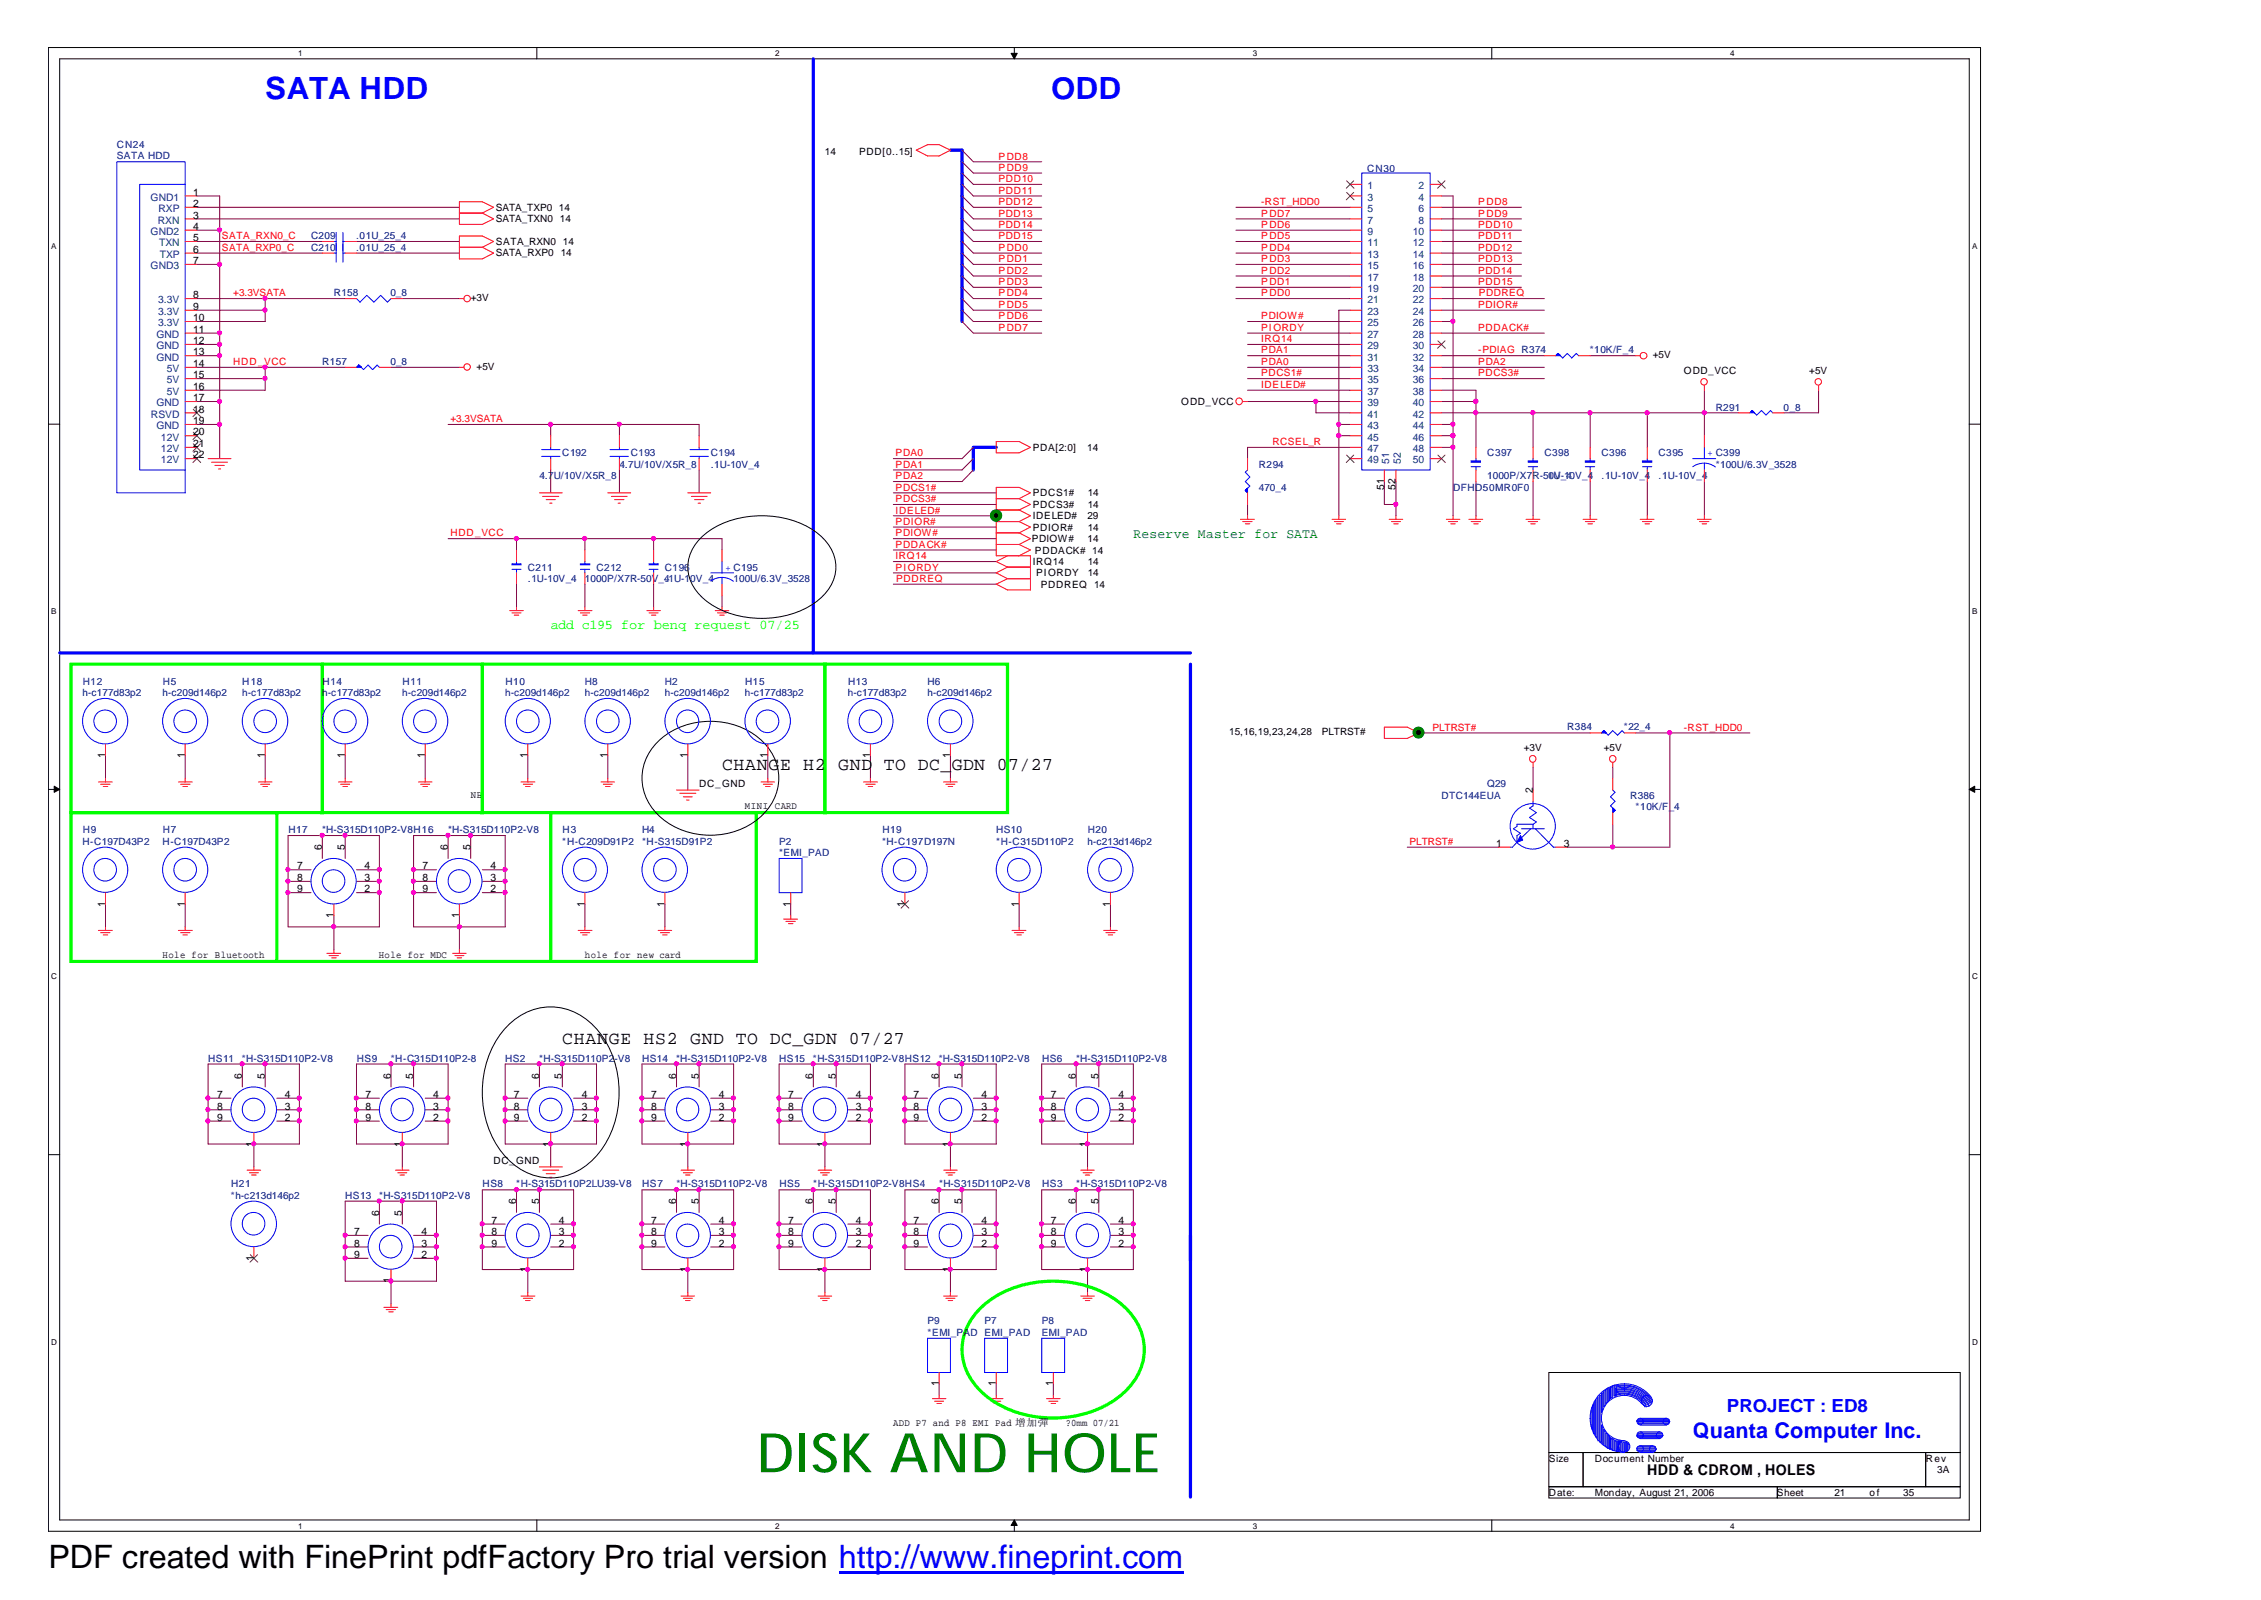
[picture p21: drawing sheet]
<svg xmlns="http://www.w3.org/2000/svg" width="297mm" height="210mm" viewBox="0 0 297 210" stroke-linecap="round" stroke-linejoin="round" font-family="sans-serif">
<defs><g id="words">
<text font-size="7.2" fill="#008000" x="99.3" y="193.1">DISK AND HOLE</text>
<text font-size="4.2" x="6.3" y="205.7">PDF created with FinePrint pdfFactory Pro trial version http://www.fineprint.com</text>
<g font-size="4" fill="#00f">
<text x="34.8" y="12.9">SATA HDD</text>
<text x="137.9" y="12.9">ODD</text>
</g>
<text font-size="2.8" fill="#00f" x="222.1" y="188.7">Quanta Computer Inc.</text>
<g font-size="2.4">
<text x="94.7" y="101">CHANGE H2 GND TO DC_GDN 07/27</text>
<text x="73.8" y="137">CHANGE HS2 GND TO DC_GDN 07/27</text>
</g>
<text font-size="2.4" fill="#00f" x="226.6" y="185.3">PROJECT : ED8</text>
<text font-size="1.9" x="216.2" y="193.6">HDD &amp; CDROM , HOLES</text>
<text font-size="1.8" fill="#008000" x="148.7" y="70.5">Reserve Master for SATA</text>
<text font-size="1.8" fill="#0f0" x="72.3" y="82.6">add c195 for benq request 07/25</text>
<g font-size="1.4" fill="#004080">
<text x="19.8" y="26.3">GND1</text>
<text x="20.7" y="29.4">RXN</text>
<text x="20.8" y="27.8">RXP</text>
<text x="179.5" y="24.8">1</text>
<text x="179.5" y="26.3">3</text>
<text x="179.5" y="27.8">5</text>
<text x="179.5" y="29.4">7</text>
<text x="186.1" y="24.8">2</text>
<text x="186.1" y="26.3">4</text>
<text x="186.1" y="27.8">6</text>
<text x="186.1" y="29.4">8</text>
<text x="19.8" y="30.8">GND2</text>
<text x="19.8" y="35.3">GND3</text>
<text x="20.9" y="32.3">TXN</text>
<text x="21" y="33.8">TXP</text>
<text x="179.5" y="30.8">9</text>
<text x="179.5" y="32.3">11</text>
<text x="179.5" y="33.8">13</text>
<text x="179.5" y="35.3">15</text>
<text x="185.4" y="30.8">10</text>
<text x="185.4" y="32.3">12</text>
<text x="185.4" y="33.8">14</text>
<text x="185.4" y="35.3">16</text>
<text x="20.7" y="39.8">3.3V</text>
<text x="20.7" y="41.3">3.3V</text>
<text x="179.5" y="36.8">17</text>
<text x="179.5" y="38.3">19</text>
<text x="179.5" y="39.8">21</text>
<text x="179.5" y="41.3">23</text>
<text x="185.4" y="36.8">18</text>
<text x="185.4" y="38.3">20</text>
<text x="185.4" y="39.8">22</text>
<text x="185.4" y="41.3">24</text>
<text x="20.5" y="45.8">GND</text>
<text x="20.5" y="47.3">GND</text>
<text x="20.5" y="44.3">GND</text>
<text x="20.7" y="42.8">3.3V</text>
<text x="179.5" y="42.8">25</text>
<text x="179.5" y="44.3">27</text>
<text x="179.5" y="45.8">29</text>
<text x="179.5" y="47.3">31</text>
<text x="185.4" y="42.8">26</text>
<text x="185.4" y="44.3">28</text>
<text x="185.4" y="45.8">30</text>
<text x="185.4" y="47.3">32</text>
<text x="20.5" y="53.3">GND</text>
<text x="21.9" y="51.8">5V</text>
<text x="21.9" y="48.8">5V</text>
<text x="21.9" y="50.3">5V</text>
<text x="179.5" y="48.8">33</text>
<text x="179.5" y="50.3">35</text>
<text x="179.5" y="51.8">37</text>
<text x="179.5" y="53.3">39</text>
<text x="185.4" y="48.8">34</text>
<text x="185.4" y="50.3">36</text>
<text x="185.4" y="51.8">38</text>
<text x="185.4" y="53.3">40</text>
<text x="19.8" y="54.8">RSVD</text>
<text x="20.5" y="56.3">GND</text>
<text x="21.1" y="57.8">12V</text>
<text x="21.1" y="59.3">12V</text>
<text x="179.5" y="54.8">41</text>
<text x="179.5" y="56.3">43</text>
<text x="179.5" y="57.8">45</text>
<text x="179.5" y="59.3">47</text>
<text x="185.4" y="54.8">42</text>
<text x="185.4" y="56.3">44</text>
<text x="185.4" y="57.8">46</text>
<text x="185.4" y="59.3">48</text>
<text x="21.1" y="60.8">12V</text>
<text x="179.5" y="60.8">49</text>
<text x="182.3" y="60.9" transform="rotate(-90 182.3 60.9)">51</text>
<text x="183.8" y="60.9" transform="rotate(-90 183.8 60.9)">52</text>
<text x="185.4" y="60.8">50</text>
</g>
<g font-size="1.4">
<text x="25.4" y="27.1">2</text>
<text x="25.4" y="28.7">3</text>
<text x="25.4" y="25.7">1</text>
<text x="25.4" y="31.6">5</text>
<text x="25.4" y="33.2">6</text>
<text x="25.4" y="30.2">4</text>
<text x="25.4" y="34.6">7</text>
<text x="25.4" y="39.1">8</text>
<text x="25.4" y="40.7">9</text>
<text x="25.4" y="42.1">10</text>
<text x="25.4" y="45.1">12</text>
<text x="25.4" y="46.6">13</text>
<text x="25.4" y="43.7">11</text>
<text x="25.4" y="51.2">16</text>
<text x="25.4" y="48.1">14</text>
<text x="25.4" y="52.6">17</text>
<text x="25.4" y="49.6">15</text>
<text x="25.4" y="54.1">18</text>
<text x="25.4" y="57.1">20</text>
<text x="25.4" y="58.6">21</text>
<text x="25.4" y="55.6">19</text>
<text x="25.4" y="60.1">22</text>
<text x="181.6" y="64.2" transform="rotate(-90 181.6 64.2)">51</text>
<text x="183.1" y="64.2" transform="rotate(-90 183.1 64.2)">52</text>
<text x="13.8" y="99.5" transform="rotate(-90 13.8 99.5)">1</text>
<text x="24.3" y="99.5" transform="rotate(-90 24.3 99.5)">1</text>
<text x="34.8" y="99.5" transform="rotate(-90 34.8 99.5)">1</text>
<text x="45.3" y="99.5" transform="rotate(-90 45.3 99.5)">1</text>
<text x="55.8" y="99.5" transform="rotate(-90 55.8 99.5)">1</text>
<text x="69.2" y="99.5" transform="rotate(-90 69.2 99.5)">1</text>
<text x="79.7" y="99.5" transform="rotate(-90 79.7 99.5)">1</text>
<text x="90.2" y="99.5" transform="rotate(-90 90.2 99.5)">1</text>
<text x="100.7" y="99.5" transform="rotate(-90 100.7 99.5)">1</text>
<text x="114.2" y="99.5" transform="rotate(-90 114.2 99.5)">1</text>
<text x="124.7" y="99.5" transform="rotate(-90 124.7 99.5)">1</text>
<text x="201.1" y="104.1" transform="rotate(-90 201.1 104.1)">2</text>
<text x="42.2" y="111.6" transform="rotate(-90 42.2 111.6)">6</text>
<text x="45.3" y="111.6" transform="rotate(-90 45.3 111.6)">5</text>
<text x="58.8" y="111.6" transform="rotate(-90 58.8 111.6)">6</text>
<text x="61.7" y="111.6" transform="rotate(-90 61.7 111.6)">5</text>
<text x="196.3" y="111.1">1</text>
<text x="205.2" y="111.1">3</text>
<text x="13.8" y="118.9" transform="rotate(-90 13.8 118.9)">1</text>
<text x="24.3" y="118.9" transform="rotate(-90 24.3 118.9)">1</text>
<text x="39" y="114.1">7</text>
<text x="39" y="115.6">8</text>
<text x="39" y="117.1">9</text>
<text x="47.8" y="117.1">2</text>
<text x="47.8" y="115.6">3</text>
<text x="47.8" y="114.1">4</text>
<text x="55.5" y="114.1">7</text>
<text x="55.5" y="115.6">8</text>
<text x="55.5" y="117.1">9</text>
<text x="64.3" y="117.1">2</text>
<text x="64.3" y="115.6">3</text>
<text x="64.3" y="114.1">4</text>
<text x="76.7" y="118.9" transform="rotate(-90 76.7 118.9)">1</text>
<text x="87.2" y="118.9" transform="rotate(-90 87.2 118.9)">1</text>
<text x="103.7" y="118.9" transform="rotate(-90 103.7 118.9)">1</text>
<text x="118.7" y="118.9" transform="rotate(-90 118.7 118.9)">1</text>
<text x="133.7" y="118.9" transform="rotate(-90 133.7 118.9)">1</text>
<text x="145.7" y="118.9" transform="rotate(-90 145.7 118.9)">1</text>
<text x="43.8" y="120.5" transform="rotate(-90 43.8 120.5)">1</text>
<text x="60.2" y="120.5" transform="rotate(-90 60.2 120.5)">1</text>
<text x="31.7" y="141.5" transform="rotate(-90 31.7 141.5)">6</text>
<text x="34.8" y="141.5" transform="rotate(-90 34.8 141.5)">5</text>
<text x="51.3" y="141.5" transform="rotate(-90 51.3 141.5)">6</text>
<text x="54.2" y="141.5" transform="rotate(-90 54.2 141.5)">5</text>
<text x="70.7" y="141.5" transform="rotate(-90 70.7 141.5)">6</text>
<text x="73.7" y="141.5" transform="rotate(-90 73.7 141.5)">5</text>
<text x="88.7" y="141.5" transform="rotate(-90 88.7 141.5)">6</text>
<text x="91.7" y="141.5" transform="rotate(-90 91.7 141.5)">5</text>
<text x="106.7" y="141.5" transform="rotate(-90 106.7 141.5)">6</text>
<text x="109.7" y="141.5" transform="rotate(-90 109.7 141.5)">5</text>
<text x="123.2" y="141.5" transform="rotate(-90 123.2 141.5)">6</text>
<text x="126.2" y="141.5" transform="rotate(-90 126.2 141.5)">5</text>
<text x="141.2" y="141.5" transform="rotate(-90 141.2 141.5)">6</text>
<text x="144.1" y="141.5" transform="rotate(-90 144.1 141.5)">5</text>
<text x="28.5" y="144">7</text>
<text x="28.5" y="145.6">8</text>
<text x="28.5" y="147">9</text>
<text x="37.4" y="147">2</text>
<text x="37.4" y="145.6">3</text>
<text x="37.4" y="144">4</text>
<text x="48" y="144">7</text>
<text x="48" y="145.6">8</text>
<text x="48" y="147">9</text>
<text x="56.9" y="147">2</text>
<text x="56.9" y="145.6">3</text>
<text x="56.9" y="144">4</text>
<text x="67.4" y="144">7</text>
<text x="67.4" y="145.6">8</text>
<text x="67.4" y="147">9</text>
<text x="76.3" y="147">2</text>
<text x="76.3" y="145.6">3</text>
<text x="76.3" y="144">4</text>
<text x="85.4" y="144">7</text>
<text x="85.4" y="145.6">8</text>
<text x="85.4" y="147">9</text>
<text x="94.3" y="147">2</text>
<text x="94.3" y="145.6">3</text>
<text x="94.3" y="144">4</text>
<text x="103.4" y="144">7</text>
<text x="103.4" y="145.6">8</text>
<text x="103.4" y="147">9</text>
<text x="112.3" y="147">2</text>
<text x="112.3" y="145.6">3</text>
<text x="112.3" y="144">4</text>
<text x="119.9" y="144">7</text>
<text x="119.9" y="145.6">8</text>
<text x="119.9" y="147">9</text>
<text x="128.8" y="147">2</text>
<text x="128.8" y="145.6">3</text>
<text x="128.8" y="144">4</text>
<text x="137.9" y="144">7</text>
<text x="137.9" y="145.6">8</text>
<text x="137.9" y="147">9</text>
<text x="146.8" y="147">2</text>
<text x="146.8" y="145.6">3</text>
<text x="146.8" y="144">4</text>
<text x="33.3" y="150.4" transform="rotate(-90 33.3 150.4)">1</text>
<text x="52.7" y="150.4" transform="rotate(-90 52.7 150.4)">1</text>
<text x="72.2" y="150.4" transform="rotate(-90 72.2 150.4)">1</text>
<text x="90.2" y="150.4" transform="rotate(-90 90.2 150.4)">1</text>
<text x="108.2" y="150.4" transform="rotate(-90 108.2 150.4)">1</text>
<text x="124.7" y="150.4" transform="rotate(-90 124.7 150.4)">1</text>
<text x="142.7" y="150.4" transform="rotate(-90 142.7 150.4)">1</text>
<text x="49.7" y="159.5" transform="rotate(-90 49.7 159.5)">6</text>
<text x="52.7" y="159.5" transform="rotate(-90 52.7 159.5)">5</text>
<text x="64.5" y="160.5">7</text>
<text x="67.7" y="158" transform="rotate(-90 67.7 158)">6</text>
<text x="70.7" y="158" transform="rotate(-90 70.7 158)">5</text>
<text x="73.3" y="160.5">4</text>
<text x="85.4" y="160.5">7</text>
<text x="88.7" y="158" transform="rotate(-90 88.7 158)">6</text>
<text x="91.7" y="158" transform="rotate(-90 91.7 158)">5</text>
<text x="94.3" y="160.5">4</text>
<text x="103.4" y="160.5">7</text>
<text x="106.7" y="158" transform="rotate(-90 106.7 158)">6</text>
<text x="109.7" y="158" transform="rotate(-90 109.7 158)">5</text>
<text x="112.3" y="160.5">4</text>
<text x="119.9" y="160.5">7</text>
<text x="123.2" y="158" transform="rotate(-90 123.2 158)">6</text>
<text x="126.2" y="158" transform="rotate(-90 126.2 158)">5</text>
<text x="128.8" y="160.5">4</text>
<text x="137.9" y="160.5">7</text>
<text x="141.2" y="158" transform="rotate(-90 141.2 158)">6</text>
<text x="144.1" y="158" transform="rotate(-90 144.1 158)">5</text>
<text x="146.8" y="160.5">4</text>
<text x="33.3" y="165.4" transform="rotate(-90 33.3 165.4)">1</text>
<text x="46.5" y="162">7</text>
<text x="46.5" y="163.5">8</text>
<text x="46.5" y="165">9</text>
<text x="55.3" y="165">2</text>
<text x="55.3" y="163.5">3</text>
<text x="55.3" y="162">4</text>
<text x="64.5" y="162">8</text>
<text x="64.5" y="163.5">9</text>
<text x="69.2" y="166.9" transform="rotate(-90 69.2 166.9)">1</text>
<text x="73.3" y="163.5">2</text>
<text x="73.3" y="162">3</text>
<text x="85.4" y="162">8</text>
<text x="85.4" y="163.5">9</text>
<text x="90.2" y="166.9" transform="rotate(-90 90.2 166.9)">1</text>
<text x="94.3" y="163.5">2</text>
<text x="94.3" y="162">3</text>
<text x="103.4" y="162">8</text>
<text x="103.4" y="163.5">9</text>
<text x="108.2" y="166.9" transform="rotate(-90 108.2 166.9)">1</text>
<text x="112.3" y="163.5">2</text>
<text x="112.3" y="162">3</text>
<text x="119.9" y="162">8</text>
<text x="119.9" y="163.5">9</text>
<text x="124.7" y="166.9" transform="rotate(-90 124.7 166.9)">1</text>
<text x="128.8" y="163.5">2</text>
<text x="128.8" y="162">3</text>
<text x="137.9" y="162">8</text>
<text x="137.9" y="163.5">9</text>
<text x="142.7" y="166.9" transform="rotate(-90 142.7 166.9)">1</text>
<text x="146.8" y="163.5">2</text>
<text x="146.8" y="162">3</text>
<text x="51.3" y="168.4" transform="rotate(-90 51.3 168.4)">1</text>
<text x="123.2" y="181.9" transform="rotate(-90 123.2 181.9)">1</text>
<text x="130.7" y="181.9" transform="rotate(-90 130.7 181.9)">1</text>
<text x="138.2" y="181.9" transform="rotate(-90 138.2 181.9)">1</text>
</g>
<g font-size="1.3" fill="#000080">
<text x="15.3" y="19.4">CN24</text>
<text x="15.3" y="20.9">SATA HDD</text>
<text x="179.4" y="22.5">CN30</text>
<text x="40.8" y="31.4">C209</text>
<text x="40.8" y="32.9">C210</text>
<text x="46.7" y="31.4">.01U_25_4</text>
<text x="46.7" y="32.9">.01U_25_4</text>
<text x="43.8" y="38.9">R158</text>
<text x="51.2" y="38.9">0_8</text>
<text x="42.3" y="47.9">R157</text>
<text x="51.2" y="47.9">0_8</text>
<text x="208.6" y="46.4">*10K/F_4</text>
<text x="225.1" y="53.9">R291</text>
<text x="234" y="53.9">0_8</text>
<text x="73.8" y="59.9">C192</text>
<text x="82.8" y="59.9">C193</text>
<text x="93.3" y="59.9">C194</text>
<text x="195.2" y="59.9">C397</text>
<text x="202.6" y="59.9">C398</text>
<text x="210.1" y="59.9">C396</text>
<text x="217.6" y="59.9">C395</text>
<text x="70.8" y="62.8">4.7U/10V/X5R_8</text>
<text x="81.3" y="61.4">4.7U/10V/X5R_8</text>
<text x="93.3" y="61.4">.1U-10V_4</text>
<text x="165.2" y="61.4">R294</text>
<text x="165.2" y="64.4">470_4</text>
<text x="190.7" y="64.4">DFHD50MR0F0</text>
<text x="195.2" y="62.8">1000P/X7R-50V_4</text>
<text x="202.6" y="62.8">.1U-10V_4</text>
<text x="210.1" y="62.8">.1U-10V_4</text>
<text x="217.6" y="62.8">.1U-10V_4</text>
<text x="225.1" y="61.4">*100U/6.3V_3528</text>
<text x="69.3" y="74.9">C211</text>
<text x="69.3" y="76.3">.1U-10V_4</text>
<text x="76.8" y="76.3">1000P/X7R-50V_4</text>
<text x="78.3" y="74.9">C212</text>
<text x="87.2" y="74.9">C196</text>
<text x="87.2" y="76.3">.1U-10V_4</text>
<text x="96.3" y="76.3">100U/6.3V_3528</text>
<text x="10.9" y="89.8">H12</text>
<text x="21.4" y="89.8">H5</text>
<text x="31.8" y="89.8">H18</text>
<text x="42.3" y="89.8">H14</text>
<text x="52.8" y="89.8">H11</text>
<text x="66.3" y="89.8">H10</text>
<text x="76.8" y="89.8">H8</text>
<text x="87.2" y="89.8">H2</text>
<text x="97.8" y="89.8">H15</text>
<text x="111.3" y="89.8">H13</text>
<text x="121.7" y="89.8">H6</text>
<text x="10.8" y="91.3">h-c177d83p2</text>
<text x="21.3" y="91.3">h-c209d146p2</text>
<text x="31.8" y="91.3">h-c177d83p2</text>
<text x="42.3" y="91.3">h-c177d83p2</text>
<text x="52.8" y="91.3">h-c209d146p2</text>
<text x="66.3" y="91.3">h-c209d146p2</text>
<text x="76.8" y="91.3">h-c209d146p2</text>
<text x="87.2" y="91.3">h-c209d146p2</text>
<text x="97.7" y="91.3">h-c177d83p2</text>
<text x="111.3" y="91.3">h-c177d83p2</text>
<text x="121.7" y="91.3">h-c209d146p2</text>
<text x="205.7" y="95.8">R384</text>
<text x="213.1" y="95.8">*22_4</text>
<text x="189.1" y="104.8">DTC144EUA</text>
<text x="195.2" y="103.3">Q29</text>
<text x="213.9" y="104.8">R386</text>
<text x="214.6" y="106.3">*10K/F_4</text>
<text x="10.8" y="110.8">H-C197D43P2</text>
<text x="10.9" y="109.3">H9</text>
<text x="21.3" y="110.8">H-C197D43P2</text>
<text x="21.4" y="109.3">H7</text>
<text x="37.8" y="109.3">H17</text>
<text x="42.3" y="109.3">*H-S315D110P2-V8H16</text>
<text x="58.8" y="109.3">*H-S315D110P2-V8</text>
<text x="73.8" y="110.8">*H-C209D91P2</text>
<text x="73.8" y="109.3">H3</text>
<text x="84.2" y="109.3">H4</text>
<text x="84.2" y="110.8">*H-S315D91P2</text>
<text x="102.2" y="110.8">P2</text>
<text x="102.2" y="112.3">*EMI_PAD</text>
<text x="115.7" y="110.8">*H-C197D197N</text>
<text x="115.8" y="109.3">H19</text>
<text x="130.7" y="109.3">HS10</text>
<text x="130.7" y="110.8">*H-C315D110P2</text>
<text x="142.7" y="110.8">h-c213d146p2</text>
<text x="142.7" y="109.3">H20</text>
<text x="27.3" y="139.3">HS11</text>
<text x="31.7" y="139.3">*H-S315D110P2-V8</text>
<text x="46.8" y="139.3">HS9</text>
<text x="51.3" y="139.3">*H-C315D110P2-8</text>
<text x="66.3" y="139.3">HS2</text>
<text x="70.8" y="139.3">*H-S315D110P2-V8</text>
<text x="84.2" y="139.3">HS14</text>
<text x="88.7" y="139.3">*H-S315D110P2-V8</text>
<text x="102.2" y="139.3">HS15</text>
<text x="106.7" y="139.3">*H-S315D110P2-V8HS12</text>
<text x="123.2" y="139.3">*H-S315D110P2-V8</text>
<text x="136.7" y="139.3">HS6</text>
<text x="141.2" y="139.3">*H-S315D110P2-V8</text>
<text x="30.4" y="155.8">H21</text>
<text x="63.3" y="155.8">HS8</text>
<text x="67.7" y="155.8">*H-S315D110P2LU39-V8</text>
<text x="84.3" y="155.8">HS7</text>
<text x="88.8" y="155.8">*H-S315D110P2-V8</text>
<text x="102.3" y="155.8">HS5</text>
<text x="106.7" y="155.8">*H-S315D110P2-V8HS4</text>
<text x="123.2" y="155.8">*H-S315D110P2-V8</text>
<text x="136.7" y="155.8">HS3</text>
<text x="141.2" y="155.8">*H-S315D110P2-V8</text>
<text x="30.3" y="157.3">*h-c213d146p2</text>
<text x="45.3" y="157.3">HS13</text>
<text x="49.8" y="157.3">*H-S315D110P2-V8</text>
<text x="121.7" y="173.8">P9</text>
<text x="129.2" y="173.8">P7</text>
<text x="136.7" y="173.8">P8</text>
<text x="121.7" y="175.2">*EMI_PAD EMI_PAD</text>
<text x="136.7" y="175.2">EMI_PAD</text>
</g>
<g font-size="1.3">
<text x="108.2" y="20.3">14</text>
<text x="112.7" y="20.3">PDD[0..15]</text>
<text x="65.1" y="27.7">SATA_TXP0</text>
<text x="65.1" y="29.1">SATA_TXN0</text>
<text x="73.3" y="27.7">14</text>
<text x="73.5" y="29.1">14</text>
<text x="65.1" y="32.1">SATA_RXN0</text>
<text x="65.1" y="33.6">SATA_RXP0</text>
<text x="73.6" y="33.6">14</text>
<text x="73.9" y="32.1">14</text>
<text x="61.8" y="39.5">+3V</text>
<text x="216.9" y="47">+5V</text>
<text x="62.5" y="48.5">+5V</text>
<text x="155" y="53.1">ODD_VCC</text>
<text x="220.9" y="49.1">ODD_VCC</text>
<text x="237.4" y="49.1">+5V</text>
<text x="135.5" y="59.1">PDA[2:0]</text>
<text x="142.7" y="59.1">14</text>
<text x="135.5" y="65.1">PDCS1#</text>
<text x="142.7" y="65.1">14</text>
<text x="135.4" y="71.1">PDIOW#</text>
<text x="135.5" y="66.6">PDCS3#</text>
<text x="135.5" y="69.6">PDIOR#</text>
<text x="135.5" y="68.1">IDELED#</text>
<text x="142.7" y="68.1">29</text>
<text x="142.7" y="71.1">14</text>
<text x="142.7" y="69.6">14</text>
<text x="142.7" y="66.6">14</text>
<text x="135.5" y="74.1">IRQ14</text>
<text x="135.8" y="72.6">PDDACK# 14</text>
<text x="136" y="75.6">PIORDY</text>
<text x="136.6" y="77.1">PDDREQ</text>
<text x="142.7" y="74.1">14</text>
<text x="142.7" y="75.6">14</text>
<text x="143.6" y="77.1">14</text>
<text x="161.3" y="96.4">15,16,19,23,24,28</text>
<text x="173.4" y="96.4">PLTRST#</text>
<text x="199.9" y="98.5">+3V</text>
<text x="210.4" y="98.5">+5V</text>
<text x="61.8" y="104.7">NB</text>
<text x="91.7" y="103.3">DC_GND</text>
<text x="97.7" y="106.2">MINI CARD</text>
<text x="21.3" y="125.7">Hole for Bluetooth</text>
<text x="49.7" y="125.7">Hole for MDC</text>
<text x="76.8" y="125.7">hole for new card</text>
<text x="64.8" y="152.8">DC_GND</text>
<text x="117.2" y="187.1">ADD P7 and P8 EMI Pad 增加彈</text>
<text x="139.9" y="187.1">?0mm 07/21</text>
<text x="203.2" y="191.7">Size</text>
<text x="209.3" y="191.7">Document Number</text>
<text x="252.7" y="191.7">Rev</text>
<text x="203.2" y="196.2">Date:</text>
<text x="209.3" y="196.2">Monday, August 21, 2006</text>
<text x="233.2" y="196.2">Sheet</text>
<text x="240.7" y="196.2">21</text>
<text x="245.3" y="196.2">o f</text>
<text x="249.7" y="196.2">35</text>
<text x="254.2" y="193.2">3A</text>
</g>
<g font-size="1.3" fill="#f00">
<text x="131" y="22.4">P DD9</text>
<text x="131" y="23.9">PDD10</text>
<text x="131" y="20.9">P DD8</text>
<text x="131" y="26.9">PDD12</text>
<text x="131" y="25.4">PDD11</text>
<text x="131" y="28.4">PDD13</text>
<text x="131" y="29.9">PDD14</text>
<text x="165.5" y="28.4">P DD7</text>
<text x="165.5" y="26.9">-RST_HDD0</text>
<text x="165.5" y="29.9">P DD6</text>
<text x="194" y="28.4">P DD9</text>
<text x="194" y="26.9">P DD8</text>
<text x="194" y="29.9">PDD10</text>
<text x="29.1" y="31.4">SATA_RXN0_C</text>
<text x="29.1" y="32.9">SATA_RXP0_C</text>
<text x="131" y="34.4">P DD1</text>
<text x="131" y="31.4">PDD15</text>
<text x="131" y="35.9">P DD2</text>
<text x="131" y="32.9">P DD0</text>
<text x="165.5" y="34.4">P DD3</text>
<text x="165.5" y="31.4">P DD5</text>
<text x="165.5" y="35.9">P DD2</text>
<text x="165.5" y="32.9">P DD4</text>
<text x="194" y="31.4">PDD11</text>
<text x="194" y="34.4">PDD13</text>
<text x="194" y="35.9">PDD14</text>
<text x="194" y="32.9">PDD12</text>
<text x="30.6" y="38.9">+3.3VSATA</text>
<text x="131" y="41.9">P DD6</text>
<text x="131" y="38.9">P DD4</text>
<text x="131" y="40.4">P DD5</text>
<text x="131" y="37.4">P DD3</text>
<text x="165.5" y="41.9">PDIOW#</text>
<text x="165.5" y="38.9">P DD0</text>
<text x="165.5" y="37.4">P DD1</text>
<text x="194" y="40.4">PDIOR#</text>
<text x="194" y="37.4">PDD15</text>
<text x="194.1" y="38.9">PDDREQ</text>
<text x="30.6" y="47.9">HDD_VCC</text>
<text x="131" y="43.4">P DD7</text>
<text x="165.5" y="43.4">PI ORDY</text>
<text x="165.5" y="46.4">PDA1</text>
<text x="165.5" y="44.9">IRQ14</text>
<text x="165.5" y="47.9">PDA0</text>
<text x="194" y="46.4">-PDIAG R374</text>
<text x="194" y="43.4">PDDACK#</text>
<text x="194" y="47.9">PDA2</text>
<text x="165.5" y="50.9">IDELED#</text>
<text x="165.5" y="49.4">PDCS1#</text>
<text x="194" y="49.4">PDCS3#</text>
<text x="59.1" y="55.4">+3.3VSATA</text>
<text x="117.5" y="59.9">PDA0</text>
<text x="167" y="58.4">RCSEL_R</text>
<text x="117.5" y="62.9">PDA2</text>
<text x="117.5" y="61.4">PDA1</text>
<text x="117.5" y="64.4">PDCS1#</text>
<text x="117.5" y="65.9">PDCS3#</text>
<text x="59.1" y="70.4">HDD_VCC</text>
<text x="117.5" y="71.9">PDDACK#</text>
<text x="117.5" y="70.4">PDIOW#</text>
<text x="117.5" y="67.4">IDELED#</text>
<text x="117.5" y="68.8">PDIOR#</text>
<text x="117.5" y="74.9">PI ORDY</text>
<text x="117.5" y="73.4">IRQ14</text>
<text x="117.6" y="76.3">PDDREQ</text>
<text x="188" y="95.9">PLTRST#</text>
<text x="220.9" y="95.9">-RST_HDD0</text>
<text x="185" y="110.8">PLTRST#</text>
</g>
<g font-size="1.3" fill="#00f">
<text x="224.1" y="59.9">+ C399</text>
<text x="95.2" y="74.9">+ C195</text>
</g>
<g font-size="1.1">
<text x="39.1" y="7.4">1</text>
<text x="101.7" y="7.4">2</text>
<text x="164.4" y="7.4">3</text>
<text x="227" y="7.4">4</text>
<text x="6.7" y="32.7">A</text>
<text x="258.8" y="32.7">A</text>
<text x="6.7" y="80.6">B</text>
<text x="258.8" y="80.6">B</text>
<text x="6.7" y="128.5">C</text>
<text x="258.8" y="128.5">C</text>
<text x="6.7" y="176.4">D</text>
<text x="258.8" y="176.4">D</text>
<text x="39.1" y="200.5">1</text>
<text x="101.7" y="200.5">2</text>
<text x="164.4" y="200.5">3</text>
<text x="227" y="200.5">4</text>
</g>
</g></defs>
<g fill="none" stroke="#000" stroke-width=".13">
<path d="M6.3 6.2h253.6v194.7h-253.6zM7.8 7.7h250.6v191.7h-250.6zM70.4 6.2v1.5M133.1 6.2v1.5M195.7 6.2v1.5M6.3 55.6h1.5M258.4 55.6h1.5M92.3 70.3a12.6 12.6 0 0 1 11.4-2.1 8.5 8.5 0 0 1 5.6 4.4 5.1 5.1 0 0 1-1.6 5.9 12.6 12.6 0 0 1-12.7 1.7 7.4 7.4 0 0 1-4.7-4.9 5.3 5.3 0 0 1 2-5zM86.1 97.5a10.2 10.2 0 0 1 14.2 0 6.6 6.6 0 0 1-.7 9.9 10.2 10.2 0 0 1-13.5-.8 6.5 6.5 0 0 1 0-9.1zM6.3 103.6h1.5M258.4 103.6h1.5M66.3 134.9a7.7 7.7 0 0 1 11.9 0 13.2 13.2 0 0 1 0 16.8 7.7 7.7 0 0 1-11.9 0 13.2 13.2 0 0 1 0-16.8z"/>
<path d="M6.3 151.5h1.5M258.4 151.5h1.5M70.4 199.4v1.5M133.1 199.4v1.5M195.7 199.4v1.5M203.2 180.1h54v10.5h-54zM203.2 190.6h4.5v4.4h-4.5zM203.2 195h30v1.5h-30zM207.7 190.6h45v4.4h-45zM233.2 195h24v1.5h-24zM252.7 190.6h4.5v4.4h-4.5z"/>
</g>
<g fill="#000" stroke="#000" stroke-width=".13">
<path d="M132.7 7h.8l-.4 .7z" fill-rule="evenodd"/>
<path d="M7.1 103.1l.7 .5-.7 .3z" fill-rule="evenodd"/>
<path d="M258.4 103.6l.7-.5v.8z" fill-rule="evenodd"/>
<path d="M133.1 199.4l.4 .7h-.8z" fill-rule="evenodd"/>
</g>
<g fill="none" stroke="#800040" stroke-width=".13">
<path d="M126.2 19.7l1.5 1.5h9M25.8 28.7h34.5M25.8 34.7h3M25.8 27.2h34.5M25.8 31.7h16.5M25.8 39.2h19.5M25.8 33.2h16.5M25.8 25.7h3v34.5M25.8 30.2h3M34.8 39.2v3h-9M46.8 31.7h13.5M46.8 33.2h13.5"/>
<path d="M52.8 39.2h7.5M126.2 27.2l1.5 1.5h9M126.2 33.2l1.5 1.5h9M126.2 25.7l1.5 1.5h9M126.2 30.2l1.5 1.5h9M126.2 34.7l1.5 1.5h9M126.2 37.7l1.5 1.5h9M126.2 39.2l1.5 1.5h9M126.2 36.2l1.5 1.5h9M126.2 31.7l1.5 1.5h9M126.2 24.2l1.5 1.5h9M126.2 28.7l1.5 1.5h9"/>
<path d="M126.2 21.2l1.5 1.5h9M126.2 22.7l1.5 1.5h9M162.2 28.7h15M162.2 34.7h15M162.2 27.2h15M162.2 31.7h15M162.2 36.2h15M162.2 39.2h15M162.2 37.7h15M162.2 33.2h15M162.2 30.2h15M189.1 28.7h10.5"/>
<path d="M189.1 34.7h10.5M189.1 27.2h10.5M189.1 31.7h10.5M189.1 36.2h10.5M189.1 39.2h13.5M189.1 37.7h10.5M189.1 33.2h10.5M189.1 25.7h1.6v42M189.1 30.2h10.5M25.8 49.7h9M25.8 46.7h3M25.8 43.7h3"/>
<path d="M25.8 48.2h19.5M25.8 40.7h9M25.8 52.7h3M25.8 45.2h3M25.8 55.7h3M34.8 48.2v3h-9M51.3 48.2h9M58.8 55.7h32.9v1.5M72.3 55.7v1.5M81.3 55.7v1.5M126.2 42.2l1.5 1.5h9M126.2 40.7l1.5 1.5h9"/>
<path d="M127.7 58.7l-1.5 1.5h-9M163.7 49.7h13.5M163.7 46.7h13.5M163.7 43.7h13.5M163.7 42.2h13.5M163.7 48.2h13.5M163.7 52.7h13.5M163.7 45.2h13.5M163.7 51.2h13.5M172.7 52.7v1.5h4.5M175.7 57.2h1.5M175.7 55.7h1.5"/>
<path d="M177.2 40.7h-1.5v27M177.2 58.7h-13.5v1.5M189.1 51.2h4.6v7.5M189.1 54.2h39M189.1 49.7h13.5M189.1 46.7h13.5M189.1 43.7h13.5M189.1 58.7h1.6M189.1 42.2h1.6M189.1 48.2h13.5M189.1 40.7h13.5M189.1 57.2h1.6"/>
<path d="M189.1 52.7h4.6M189.1 55.7h1.6M201.2 54.2v4.5M208.7 54.2v4.5M208.7 46.7h5.9M216.2 54.2v4.5M223.6 51.2v6M238.6 51.2v3h-4.5M58.8 70.7h35.9v1.5M67.8 70.7v1.5M67.8 76.6v3M72.3 61.7v3"/>
<path d="M76.8 70.7v1.5M76.8 76.6v3M81.3 61.7v3M85.8 70.7v1.5M85.8 76.6v3M91.7 61.7v3M94.7 78.2v1.4M117.2 66.2h13.5M117.2 72.2h13.5M117.2 76.6h13.5M117.2 70.7h13.5M117.2 75.2h13.5"/>
<path d="M117.2 73.7h13.5M117.2 64.7h13.5M117.2 67.7h13.5M117.2 69.1h13.5M127.7 61.7l-1.5 1.5h-9M127.7 60.2l-1.5 1.5h-9M163.7 66.2v1.5M181.7 63.2v3h1.5M183.2 63.2v4.5M193.7 63.2v4.5M201.2 63.2v4.5M208.7 63.2v4.5"/>
<path d="M216.2 63.2v4.5M223.6 63.2v4.5M13.8 99.1v3M24.3 99.1v3M34.8 99.1v3M45.3 99.1v3M55.8 99.1v3M69.3 99.1v3M79.8 99.1v3M90.3 99.1v4.5M100.8 99.1v3M114.2 99.1v3"/>
<path d="M124.7 99.1v3M186.2 96.2h22.5M214.6 96.2h15M219.1 96.2v14.9h-13.4M13.8 118.6v3M24.3 118.6v3M37.8 109.6h12v12h-12zM37.8 115.6h3M37.8 117.1h3M37.8 114.1h3M42.3 109.6v3M45.3 109.6v3"/>
<path d="M46.8 115.6h3M46.8 117.1h3M46.8 114.1h3M54.3 109.6h12v12h-12zM54.3 115.6h3M54.3 117.1h3M54.3 114.1h3M58.8 109.6v3M61.8 109.6v3M63.3 115.6h3M63.3 117.1h3M63.3 114.1h3"/>
<path d="M76.8 118.6v3M87.2 118.6v3M103.8 118.6v1.5M133.7 118.6v3M145.7 118.6v3M184.7 111.1h11.9M201.2 100.6v3M211.6 100.6v1.5M211.6 108.1v3M27.3 139.6h12v10.5h-12zM31.8 139.6v3M34.8 139.6v3"/>
<path d="M43.8 120.1v4.5M46.8 139.6h12v10.5h-12zM51.3 139.6v3M54.3 139.6v3M60.3 120.1v4.5M66.3 139.6h12v10.5h-12zM70.8 139.6v3M73.8 139.6v3M84.2 139.6h12.1v10.5h-12.1zM88.8 139.6v3M91.7 139.6v3M102.2 139.6h12v10.5h-12z"/>
<path d="M106.7 139.6v3M109.7 139.6v3M118.7 139.6h12v10.5h-12zM123.2 139.6v3M126.2 139.6v3M136.7 139.6h12v10.5h-12zM141.2 139.6v3M144.2 139.6v3M27.3 145.6h3M27.3 144.1h3M27.3 147.1h3M33.3 150.1v3"/>
<path d="M36.3 145.6h3M36.3 144.1h3M36.3 147.1h3M45.3 157.6h12v10.5h-12zM46.8 145.6h3M46.8 144.1h3M46.8 147.1h3M49.8 157.6v3M52.8 150.1v3M52.8 157.6v3M55.8 145.6h3M55.8 144.1h3"/>
<path d="M55.8 147.1h3M63.3 156.1h12v10.5h-12zM66.3 145.6h3M66.3 144.1h3M66.3 147.1h3M67.8 156.1v3M70.8 156.1v3M72.3 150.1v3M75.3 145.6h3M75.3 144.1h3M75.3 147.1h3M84.2 145.6h3"/>
<path d="M84.2 144.1h3M84.2 147.1h3M84.2 156.1h12.1v10.5h-12.1zM88.8 156.1v3M90.3 150.1v3M91.7 156.1v3M93.3 145.6h3M93.3 144.1h3M93.3 147.1h3M102.2 156.1h12v10.5h-12zM102.2 145.6h3M102.2 144.1h3"/>
<path d="M102.2 147.1h3M106.7 156.1v3M108.2 150.1v3M109.7 156.1v3M111.3 145.6h2.9M111.3 144.1h2.9M111.3 147.1h2.9M118.7 145.6h3M118.7 144.1h3M118.7 156.1h12v10.5h-12zM118.7 147.1h3M123.2 156.1v3"/>
<path d="M124.7 150.1v3M126.2 156.1v3M127.7 145.6h3M127.7 144.1h3M127.7 147.1h3M136.7 145.6h3M136.7 144.1h3M136.7 147.1h3M136.7 156.1h12v10.5h-12zM141.2 156.1v3M142.7 150.1v3M144.2 156.1v3"/>
<path d="M145.7 145.6h3M145.7 144.1h3M145.7 147.1h3M45.3 162.1h3M45.3 163.6h3M45.3 165.1h3M51.3 168.1v3M54.3 162.1h3M54.3 163.6h3M54.3 165.1h3M63.3 162.1h3M63.3 160.6h3"/>
<path d="M63.3 163.6h3M69.3 166.6v3M72.3 162.1h3M72.3 160.6h3M72.3 163.6h3M84.2 162.1h3M84.2 160.6h3M84.2 163.6h3M90.3 166.6v3M93.3 162.1h3M93.3 160.6h3M93.3 163.6h3"/>
<path d="M102.2 162.1h3M102.2 160.6h3M102.2 163.6h3M108.2 166.6v3M111.3 162.1h2.9M111.3 160.6h2.9M111.3 163.6h2.9M118.7 162.1h3M118.7 160.6h3M118.7 163.6h3M124.7 166.6v3M127.7 162.1h3"/>
<path d="M127.7 160.6h3M127.7 163.6h3M136.7 162.1h3M136.7 160.6h3M136.7 163.6h3M142.7 166.6v3M145.7 162.1h3M145.7 160.6h3M145.7 163.6h3M123.2 181.5v1.6M130.7 181.5v1.6M138.2 181.5v1.6"/>
</g>
<path d="M106.7 7.7v78M124.7 19.7h1.5v22.5M130.7 58.7h-3v3M7.8 85.7h148.4M156.2 87.1v109.3" fill="none" stroke="#00f" stroke-width=".42"/>
<g fill="none" stroke="#f00" stroke-width=".13">
<path d="M120.2 19.7l1.5-.7h1.5l1.5 .7-1.5 .8h-1.5zM24.3 39.2h1.5M24.3 25.7h1.5M24.3 27.2h1.5M24.3 28.7h1.5M24.3 30.2h1.5M24.3 31.7h1.5M24.3 33.2h1.5M24.3 34.7h1.5M42.3 31.7h1.5M42.3 33.2h1.5M45.3 39.2h1.5"/>
<path d="M45.3 31.7h1.5M45.3 33.2h1.5M51.3 39.2h1.5M60.3 31h3l1.5 .7-1.5 .7 1.5 .8-1.5 .8h-3zM60.3 32.4h3M60.3 26.5h3l1.5 .7-1.5 .8 1.5 .7-1.5 .7h-3zM60.3 28h3M60.3 39.2h.6M177.2 39.2h1.5M177.2 24.2h1.5M177.2 25.7h1.5M177.2 27.2h1.5"/>
<path d="M177.2 28.7h1.5M177.2 30.2h1.5M177.2 31.7h1.5M177.2 33.2h1.5M177.2 34.7h1.5M177.2 36.2h1.5M177.2 37.7h1.5M187.7 39.2h1.4M187.7 24.2h1.4M187.7 25.7h1.4M187.7 27.2h1.4M187.7 28.7h1.4"/>
<path d="M187.7 30.2h1.4M187.7 31.7h1.4M187.7 33.2h1.4M187.7 34.7h1.4M187.7 36.2h1.4M187.7 37.7h1.4M24.3 52.7h1.5M24.3 46.7h1.5M24.3 48.2h1.5M24.3 40.7h1.5M24.3 42.2h1.5M24.3 43.7h1.5"/>
<path d="M24.3 45.2h1.5M24.3 49.7h1.5M24.3 51.2h1.5M24.3 54.2h1.5M24.3 55.7h1.5M24.3 57.2h1.5M24.3 58.7h1.5M45.3 48.2h1.5M49.8 48.2h1.5M60.3 48.2h.6M72.3 57.2v1.5M81.3 57.2v1.5"/>
<path d="M91.7 57.2v1.5M130.7 57.9h3l1.5 .8-1.5 .7h-3zM163.1 52.7h.6M177.2 52.7h1.5M177.2 46.7h1.5M177.2 48.2h1.5M177.2 40.7h1.5M177.2 42.2h1.5M177.2 43.7h1.5M177.2 45.2h1.5M177.2 49.7h1.5M177.2 51.2h1.5"/>
<path d="M177.2 54.2h1.5M177.2 55.7h1.5M177.2 57.2h1.5M177.2 58.7h1.5M187.7 52.7h1.4M187.7 46.7h1.4M187.7 48.2h1.4M187.7 40.7h1.4M187.7 42.2h1.4M187.7 43.7h1.4M187.7 45.2h1.4M187.7 49.7h1.4"/>
<path d="M187.7 51.2h1.4M187.7 54.2h1.4M187.7 55.7h1.4M187.7 57.2h1.4M187.7 58.7h1.4M193.7 58.7v1.5M201.2 58.7v1.5M202.6 46.7h1.5M207.1 46.7h1.6M208.7 58.7v1.5M214.6 46.7h.6M216.2 58.7v1.5"/>
<path d="M223.6 50.6v.6M223.6 57.2v1.5M228.1 54.2h1.5M232.6 54.2h1.5M238.6 50.6v.6M24.3 60.2h1.5M27.3 60.2h3M27.8 60.6h2M28.2 61.1h1.2M28.7 61.5h.3M67.8 72.2v1.5M67.8 75.2v1.4"/>
<path d="M67.8 79.6v.5M70.8 64.7h3M71.2 65.1h2.1M71.7 65.5h1.2M72.1 66h.3M72.3 60.2v1.5M76.8 72.2v1.5M76.8 75.2v1.4M76.8 79.6v.5M79.8 64.7h3M80.2 65.1h2.1M80.6 65.5h1.3"/>
<path d="M81.1 66h.3M81.3 60.2v1.5M85.8 72.2v1.5M85.8 75.2v1.4M85.8 79.6v.5M90.3 64.7h3M90.7 65.1h2.1M91.1 65.5h1.3M91.6 66h.3M91.7 60.2v1.5M94.7 72.2v1.5M94.7 76.6v1.6"/>
<path d="M94.7 79.6v.5M130.7 69.9h3M130.7 71.4h3M130.7 65.4h3M130.7 66.9h3M130.7 68.4h3M132.2 75.9h3M132.2 74.4h3M132.2 74.4l-1.5 .8 1.5 .7M132.2 72.9l-1.5 .8 1.5 .7M133.7 69.9l1.5 .8-1.5 .7M133.7 65.4l1.5-.7-1.5-.8h-3v9h4.5v4.5h-3l-1.5-.8 1.5-.7"/>
<path d="M133.7 71.4l1.5 .8-1.5 .7M133.7 65.4l1.5 .8-1.5 .7M133.7 68.4l1.5 .7-1.5 .8M133.7 66.9l1.5 .8-1.5 .7M162.8 68.1h1.8M163.1 68.4h1.2M163.4 68.7h.6M163.7 60.2v1.5M163.7 64.7v1.5M163.7 67.7v.4M174.8 68.1h1.8M175.1 68.4h1.2"/>
<path d="M175.4 68.7h.6M175.7 67.7v.4M177.2 60.2h1.5M181.7 61.7v1.5M182.3 68.1h1.8M182.6 68.4h1.2M182.9 68.7h.6M183.2 61.7v1.5M183.2 67.7v.4M187.7 60.2h1.4M189.8 68.1h1.8M190.1 68.4h1.2"/>
<path d="M190.4 68.7h.6M190.7 67.7v.4M192.7 68.1h1.9M193 68.4h1.3M193.4 68.7h.6M193.7 61.7v1.5M193.7 67.7v.4M200.2 68.1h1.9M200.5 68.4h1.3M200.9 68.7h.6M201.2 61.7v1.5M201.2 67.7v.4"/>
<path d="M207.7 68.1h1.8M208 68.4h1.3M208.4 68.7h.6M208.7 61.7v1.5M208.7 67.7v.4M215.2 68.1h1.8M215.5 68.4h1.2M215.9 68.7h.6M216.2 61.7v1.5M216.2 67.7v.4M222.7 68.1h1.8M223 68.4h1.2"/>
<path d="M223.4 68.7h.5M223.6 61.7v1.5M223.6 67.7v.4M13.8 97.6v1.5M24.3 97.6v1.5M34.8 97.6v1.5M45.3 97.6v1.5M55.8 97.6v1.5M66.9 80.1h1.8M67.2 80.4h1.2M67.5 80.7h.6M69.3 97.6v1.5"/>
<path d="M75.9 80.1h1.8M76.2 80.4h1.2M76.5 80.7h.5M79.8 97.6v1.5M84.9 80.1h1.8M85.2 80.4h1.2M85.5 80.7h.6M90.3 97.6v1.5M93.9 80.1h1.7M94.1 80.4h1.2M94.4 80.7h.6M100.8 97.6v1.5"/>
<path d="M114.2 97.6v1.5M124.7 97.6v1.5M181.7 95.4h3l1.5 .8-1.5 .7h-3zM208.7 96.2h1.4M213.1 96.2h1.5M12.9 102.6h1.8M13.2 102.9h1.2M13.5 103.2h.6M13.8 102.1v.5M13.8 117.1v1.5M23.4 102.6h1.8M23.7 102.9h1.2"/>
<path d="M24 103.2h.6M24.3 102.1v.5M24.3 117.1v1.5M33.9 102.6h1.8M34.2 102.9h1.2M34.5 103.2h.6M34.8 102.1v.5M43.8 118.6v1.5M44.4 102.6h1.8M44.7 102.9h1.2M45 103.2h.6M45.3 102.1v.5"/>
<path d="M54.9 102.6h1.8M55.2 102.9h1.2M55.5 103.2h.6M55.8 102.1v.5M60.3 118.6v1.5M68.4 102.6h1.8M68.7 102.9h1.2M69 103.2h.6M69.3 102.1v.5M76.8 117.1v1.5M78.9 102.6h1.7M79.2 102.9h1.1"/>
<path d="M79.5 103.2h.6M79.8 102.1v.5M87.2 117.1v1.5M88.8 103.6h2.9M89.2 104.1h2.1M89.7 104.5h1.1M90.1 105h.3M99.9 102.6h1.7M100.2 102.9h1.1M100.5 103.2h.5M100.8 102.1v.5M103.8 117.1v1.5"/>
<path d="M113.3 102.6h1.8M113.6 102.9h1.3M113.9 103.2h.6M114.2 102.1v.5M118.7 117.1v1.5M123.8 102.6h1.8M124.1 102.9h1.2M124.4 103.2h.6M124.7 102.1v.5M133.7 117.1v1.5M145.7 117.1v1.5M196.6 111.1h1.6"/>
<path d="M201.2 100v.6M201.2 103.6v1.5M204.1 111.1h1.6M211.6 100v.6M211.6 102.1v1.5M211.6 106.6v1.5M12.9 122.1h1.8M13.2 122.4h1.2M13.5 122.7h.6M13.8 121.6v.5M23.4 122.1h1.8M23.7 122.4h1.2"/>
<path d="M24 122.7h.6M24.3 121.6v.5M42.9 125.1h1.8M43.2 125.4h1.2M43.5 125.7h.6M43.8 124.6v.5M59.4 125.1h1.8M59.7 125.4h1.2M60 125.7h.6M60.3 124.6v.5M75.9 122.1h1.8M76.2 122.4h1.2"/>
<path d="M76.5 122.7h.5M76.8 121.6v.5M86.4 122.1h1.7M86.7 122.4h1.1M87 122.7h.5M87.2 121.6v.5M102.8 120.6h1.8M103.1 120.9h1.3M103.5 121.2h.6M103.8 120.1v.5M132.8 122.1h1.8M133.1 122.4h1.2"/>
<path d="M133.4 122.7h.6M133.7 121.6v.5M144.8 122.1h1.8M145.1 122.4h1.2M145.4 122.7h.6M145.7 121.6v.5M32.4 153.5h1.8M32.7 153.9h1.2M33 154.1h.6M33.3 148.6v1.5M33.3 153.1v.4M51.9 153.5h1.8"/>
<path d="M52.2 153.9h1.2M52.5 154.1h.6M52.8 148.6v1.5M52.8 153.1v.4M70.8 153.1h3M71.2 153.5h2.1M71.7 154h1.2M72.1 154.4h.3M72.3 148.6v1.5M89.4 153.5h1.7M89.7 153.9h1.1M90 154.1h.6"/>
<path d="M90.3 148.6v1.5M90.3 153.1v.4M107.4 153.5h1.7M107.7 153.9h1.1M107.9 154.1h.6M108.2 148.6v1.5M108.2 153.1v.4M123.8 153.5h1.8M124.1 153.9h1.2M124.4 154.1h.6M124.7 148.6v1.5M124.7 153.1v.4"/>
<path d="M141.8 153.5h1.8M142.1 153.9h1.2M142.4 154.1h.6M142.7 148.6v1.5M142.7 153.1v.4M33.3 163.6v1.5M50.4 171.5h1.8M50.7 171.8h1.2M51 172.1h.6M51.3 166.6v1.5M51.3 171.1v.4M68.4 170h1.8"/>
<path d="M68.7 170.3h1.2M69 170.6h.6M69.3 165.1v1.5M69.3 169.6v.4M89.4 170h1.7M89.7 170.3h1.1M90 170.6h.6M90.3 165.1v1.5M90.3 169.6v.4M107.4 170h1.7M107.7 170.3h1.1M107.9 170.6h.6"/>
<path d="M108.2 165.1v1.5M108.2 169.6v.4M123.8 170h1.8M124.1 170.3h1.2M124.4 170.6h.6M124.7 165.1v1.5M124.7 169.6v.4M141.8 170h1.8M142.1 170.3h1.2M142.4 170.6h.6M142.7 165.1v1.5M142.7 169.6v.4"/>
<path d="M122.3 183.5h1.8M122.6 183.8h1.2M122.9 184.1h.6M123.2 180.1v1.4M123.2 183.1v.4M129.8 183.5h1.8M130.1 183.8h1.2M130.4 184.1h.6M130.7 180.1v1.4M130.7 183.1v.4M137.3 183.5h1.8M137.6 183.8h1.2"/>
<path d="M137.9 184.1h.6M138.2 180.1v1.4M138.2 183.1v.4"/>
<circle cx="61.3" cy="39.2" r=".43"/>
<circle cx="61.3" cy="48.1" r=".43"/>
<circle cx="162.6" cy="52.7" r=".44"/>
<circle cx="215.7" cy="46.7" r=".44"/>
<circle cx="223.6" cy="50.1" r=".43"/>
<circle cx="238.6" cy="50.1" r=".43"/>
<circle cx="201.1" cy="99.6" r=".44"/>
<circle cx="211.6" cy="99.6" r=".44"/>
</g>
<g fill="#008000" stroke="#008000" stroke-width=".13">
<circle cx="130.7" cy="67.6" r=".75"/>
<circle cx="186.1" cy="96.1" r=".72"/>
</g>
<g fill="#000" stroke="#008000" stroke-width=".13">
<circle cx="130.7" cy="67.6" r=".37"/>
<circle cx="186.1" cy="96.1" r=".38"/>
</g>
<path d="M9.3 87.1h33v19.5h-33zM42.3 87.1h21v19.5h-21zM63.3 87.1h44.9v19.5h-44.9zM108.2 87.1h24v19.5h-24zM9.3 106.6h27v19.5h-27zM72.3 106.6h26.9v19.5h-26.9zM36.3 126.1h36M128.4 171.9a13.7 13.7 0 0 1 11.3-3.8 12.5 12.5 0 0 1 9.1 4.7 7.1 7.1 0 0 1-.8 9.4 13.7 13.7 0 0 1-11.3 3.8 12.4 12.4 0 0 1-9.1-4.7 7.2 7.2 0 0 1 .8-9.4z" fill="none" stroke="#0f0" stroke-width=".42"/>
<g fill="none" stroke="#00f" stroke-width=".13">
<path d="M15.3 21.2h9v3h-6v37.5h6v3h-9zM24.3 24.2v37.5M43.8 31.7h.3M43.8 33.2h.3M44.1 30.5v3.9M45 31.7h.3M45 30.5v3.9M45 33.2h.3M46.8 39.2l.4 .4 .9-.9 1 .9 .9-.9 .8 .9 .5-.4M178.7 22.7h9v39h-9zM46.8 48.2l.3-.3 .6 .6 .6-.6 .6 .6 .6-.6 .3 .3M71.1 59h2.4"/>
<path d="M71.1 59.9h2.4M72.3 58.7v.3M72.3 59.9v.3M80.1 59h2.4M80.1 59.9h2.4M81.3 58.7v.3M81.3 59.9v.3M90.6 59h2.4M90.6 59.9h2.4M91.7 58.7v.3M91.7 59.9v.3M204.1 46.7l.3-.3 .7 .6 .6-.6 .5 .6 .6-.6 .3 .3"/>
<path d="M223.6 58.7v1.5M229.6 54.2l.3-.3 .6 .6 .6-.6 .6 .6 .6-.6 .3 .3M67.2 74.7h1.2M67.8 73.7v.3M67.8 74.7v.5M76.2 74.7h1.2M76.8 73.7v.3M76.8 74.7v.5M85.2 74.7h1.2M85.8 73.7v.3M85.8 74.7v.5M93.3 75.2h3"/>
<path d="M94.7 75.7a2.42 2.42 0 0 1 1.5 .6M94.7 75.7a2.57 2.57 0 0 0-1.4 .5M94.7 73.7v1.5M94.7 75.7v.9M163.7 61.7l-.3 .2 .6 .7-.6 .6 .6 .6-.6 .6 .3 .3M193 61.2h1.3M193.7 60.2v.3M193.7 61.2v.5M200.5 61.2h1.3M201.2 60.2v.3M201.2 61.2v.5M208 61.2h1.3"/>
<path d="M208.7 60.2v.3M208.7 61.2v.5M215.5 61.2h1.2M216.2 60.2v.3M216.2 61.2v.5M222.1 60.2h3M223.6 60.8a2.3 2.3 0 0 1 1.5 .5M223.6 60.8a2.57 2.57 0 0 0-1.5 .4M223.6 60.8v.9M210.1 96.2l.3-.3 .6 .5 .6-.5 .7 .5 .6-.5 .2 .3M102.2 112.6h3v4.5h-3zM199.6 108.7h3"/>
<path d="M200.9 108.7l-1.3 1.2M201.2 105.1v.6l-.5 .3 .9 .6-.9 .6 .9 .6-.4 .3M201.2 108.1v.6M201.2 108.1h-2.1v.3l-.5 .3 .9 .6-.4 .3v.9l-.6 .6h-.3M201.5 108.7l2.3 2.4h.3M211.6 103.6l.3 .3-.6 .6 .6 .6-.6 .6 .6 .6-.3 .3M121.7 175.6h3v4.5h-3zM129.2 175.6h3v4.5h-3zM136.7 175.6h3v4.5h-3zM208.8 185v2.1l.2 .5v-3.1l.1-.3v3.8l.2 .1v-4.1l.1-.3v4.7l.1 .2v-5.1l.2-.1v5.6M210.1 182.8v2.5l.2-.5v-2l.1-.2v1.9l.2-.1v-1.9l.1-.2v1.8l.2-.1v-1.8h.1v1.6l.2-.1v-1.5l.1-.2v1.5l.2-.1v-1.4l.1-.2v1.6M211.9 183.1a3.2 3.2 0 0 1 4 1.5"/>
<path d="M211.9 183a3.3 3.3 0 0 1 4.2 1.6M211.9 182.8a3.5 3.5 0 0 1 4.1 1.5M211.9 182.6l1.2-.1a3.5 3.5 0 0 1 3.2 2M211.9 182.5a3.8 3.8 0 0 1 4.6 2M211.9 182.3l1.2-.1a3.9 3.9 0 0 1 3.4 1.9M211.9 182.2a4.1 4.1 0 0 1 4.8 1.9M211.9 188.9v1.4h-.1v-1.4l-.2-.2v1.6l-.1-.2v-1.4l-.2-.1v1.5h-.1v-1.7l-.2-.1v1.7h-.1v-1.9l-.2-.1v1.8l-.1-.1v-1.9l-.2-.2v1.9l-.1-.2v-2l-.2-.3v2.2h-.1v-6.1l-.2 .1v5.8M211.9 189h.2v1.3h.2v-1.3h.1v1.4h-.3l.5-1.4v1.4l.1-.1v-1.3l.2 .3v1.1h.1v-1.2h.1v1.2h.2v-1.2h.1v1.2l.2-.1v-1l.1 .2v.6M211.9 181.7v1.5l-.1-.1v-1.3zM212 182l1.1-.2a4.1 4.1 0 0 1 3.6 2.2M212.1 181.8l1-.1a4.3 4.3 0 0 1 3.7 2.1M212.1 181.8v1.3"/>
<path d="M214.9 186.2h4.1v.2h-4.2v.1h4.3l-.1 .2h-4.1l.2 .1h3.9M214.9 189.8h2.3v.2h-2.4v.1h2.5l-.1 .2h-2.4l.3 .1h2.1M214.9 188h3.2v.1h-3.2l-.1 .2h3.4l-.1 .1h-3.3l.3 .2h2.8M215.2 189.7h1.7M215.2 190.6h1.7M215.2 188.7h2.6M215.2 187.8h2.6M215.2 187h3.5M215.2 186.1h3.5M215.4 184.2a2.97 2.97 0 0 0-5 .5 2.97 2.97 0 0 0 2.7 4.3M216.6 183.2a4.5 4.5 0 0 0-3.5-1.7h.1a4.5 4.5 0 0 0-4.5 4.6 4.4 4.4 0 0 0 4.5 4.4h-.1"/>
<circle cx="13.8" cy="94.6" r="2.97"/>
<circle cx="13.8" cy="94.6" r="1.49"/>
<circle cx="24.3" cy="94.6" r="2.97"/>
<circle cx="24.3" cy="94.6" r="1.49"/>
<circle cx="34.8" cy="94.6" r="2.99"/>
<circle cx="34.8" cy="94.6" r="1.49"/>
<circle cx="45.3" cy="94.6" r="1.48"/>
<circle cx="45.3" cy="94.6" r="2.99"/>
<circle cx="55.7" cy="94.6" r="1.49"/>
<circle cx="55.8" cy="94.6" r="2.99"/>
<circle cx="69.2" cy="94.6" r="2.97"/>
<circle cx="69.3" cy="94.6" r="1.49"/>
<circle cx="79.7" cy="94.6" r="2.99"/>
<circle cx="79.8" cy="94.6" r="1.49"/>
<circle cx="90.2" cy="94.6" r="1.48"/>
<circle cx="90.2" cy="94.6" r="2.99"/>
<circle cx="100.7" cy="94.6" r="1.49"/>
<circle cx="100.7" cy="94.6" r="2.99"/>
<circle cx="114.2" cy="94.6" r="2.97"/>
<circle cx="114.2" cy="94.6" r="1.49"/>
<circle cx="124.7" cy="94.6" r="2.99"/>
<circle cx="124.7" cy="94.6" r="1.49"/>
<circle cx="13.8" cy="114.1" r="1.49"/>
<circle cx="13.8" cy="114.1" r="2.96"/>
<circle cx="24.3" cy="114.1" r="1.49"/>
<circle cx="24.3" cy="114.1" r="2.96"/>
<circle cx="43.8" cy="115.6" r="2.97"/>
<circle cx="43.8" cy="115.6" r="1.49"/>
<circle cx="60.2" cy="115.6" r="1.48"/>
<circle cx="60.3" cy="115.6" r="2.99"/>
<circle cx="76.7" cy="114.1" r="1.49"/>
<circle cx="76.7" cy="114.1" r="2.96"/>
<circle cx="87.2" cy="114.1" r="2.98"/>
<circle cx="87.2" cy="114.1" r="1.49"/>
<circle cx="118.7" cy="114.1" r="1.49"/>
<circle cx="118.7" cy="114.1" r="2.96"/>
<circle cx="133.7" cy="114.1" r="1.49"/>
<circle cx="133.7" cy="114.1" r="2.96"/>
<circle cx="145.7" cy="114.1" r="1.49"/>
<circle cx="145.7" cy="114.1" r="2.98"/>
<circle cx="201.1" cy="108.4" r="2.97"/>
<circle cx="33.3" cy="145.6" r="1.49"/>
<circle cx="33.3" cy="145.6" r="2.99"/>
<circle cx="52.8" cy="145.5" r="1.48"/>
<circle cx="52.8" cy="145.6" r="2.99"/>
<circle cx="72.2" cy="145.6" r="2.99"/>
<circle cx="72.3" cy="145.6" r="1.49"/>
<circle cx="90.2" cy="145.5" r="1.48"/>
<circle cx="90.2" cy="145.6" r="2.99"/>
<circle cx="108.2" cy="145.6" r="1.49"/>
<circle cx="108.2" cy="145.6" r="2.99"/>
<circle cx="124.7" cy="145.6" r="2.99"/>
<circle cx="124.7" cy="145.6" r="1.49"/>
<circle cx="142.7" cy="145.5" r="1.48"/>
<circle cx="142.7" cy="145.6" r="2.99"/>
<circle cx="33.3" cy="160.5" r="1.49"/>
<circle cx="33.3" cy="160.6" r="2.99"/>
<circle cx="51.3" cy="163.5" r="1.49"/>
<circle cx="51.3" cy="163.5" r="2.96"/>
<circle cx="69.2" cy="162" r="2.97"/>
<circle cx="69.3" cy="162.1" r="1.49"/>
<circle cx="90.2" cy="162.1" r="1.48"/>
<circle cx="90.2" cy="162" r="2.99"/>
<circle cx="108.2" cy="162.1" r="1.49"/>
<circle cx="108.2" cy="162" r="2.99"/>
<circle cx="124.7" cy="162" r="2.99"/>
<circle cx="124.7" cy="162.1" r="1.49"/>
<circle cx="142.7" cy="162.1" r="1.48"/>
<circle cx="142.7" cy="162" r="2.99"/>
<circle cx="213.1" cy="189.8" r=".75"/>
<circle cx="215.2" cy="188.3" r=".43"/>
<circle cx="215.2" cy="190.1" r=".43"/>
<circle cx="215.2" cy="186.5" r=".43"/>
<circle cx="216.1" cy="183.8" r=".72"/>
<circle cx="216.9" cy="190.1" r=".43"/>
<circle cx="217.8" cy="188.3" r=".43"/>
<circle cx="218.6" cy="186.5" r=".43"/>
</g>
<g fill="none" stroke="#804000" stroke-width=".13">
<path d="M176.7 23.7l1 1M176.7 25.2l1 1M177.6 23.7l-.9 1M177.6 25.2l-.9 1M188.7 23.7l1 1M189.6 23.7l-1 1M25.4 59.7l.9 1M25.4 56.7l.9 1M25.4 53.7l.9 1M25.4 58.2l.9 1M26.3 59.7l-1 1M26.3 56.7l-1 1"/>
<path d="M26.3 53.7l-1 1M26.3 58.2l-1 1M176.7 59.7l1 1M177.6 59.7l-.9 1M188.7 44.7l1 1M188.7 59.7l1 1M189.6 44.7l-1 1M189.6 59.7l-1 1M118.3 118.2l1 .9M119.2 118.2l-1 .9M32.9 164.6l.9 1M33.8 164.6l-1 1"/>
</g>
<g fill="#00f" stroke="#00f" stroke-width=".13">
<path d="M67.2 74h1.2v.1h-1.2z" fill-rule="evenodd"/>
<path d="M215.5 60.5h1.2v.1h-1.2z" fill-rule="evenodd"/>
<path d="M208 60.5h1.3v.1h-1.3z" fill-rule="evenodd"/>
<path d="M47.1 47.9l.3 .3h-.6l.3-.3 .3 .3z" fill-rule="evenodd"/>
<path d="M200.5 60.5h1.3v.1h-1.3z" fill-rule="evenodd"/>
<path d="M199.5 109.6l.3 .6-.7 .3z" fill-rule="evenodd"/>
<path d="M76.2 74h1.2v.1h-1.2z" fill-rule="evenodd"/>
<path d="M210.1 96.2l.3-.3 .3 .3-.3-.3 .3 .3z" fill-rule="evenodd"/>
<path d="M204.4 46.4l.4 .3h-.7l.3-.3 .4 .3z" fill-rule="evenodd"/>
<path d="M211.6 106l.3 .3-.3 .3v-.6l.3 .3z" fill-rule="evenodd"/>
<path d="M229.9 53.9l.3 .3h-.6l.3-.3 .3 .3z" fill-rule="evenodd"/>
<path d="M85.2 74h1.2v.1h-1.2z" fill-rule="evenodd"/>
<path d="M193 60.5h1.3v.1h-1.3z" fill-rule="evenodd"/>
<path d="M163.4 64.4l.3-.3v.6l-.3-.3 .3-.3z" fill-rule="evenodd"/>
</g>
<g fill="#f0f" stroke="#f0f" stroke-width=".13">
<circle cx="208.6" cy="54.1" r=".29"/>
<circle cx="201.1" cy="54.1" r=".29"/>
<circle cx="223.6" cy="54.1" r=".29"/>
<circle cx="216.1" cy="54.1" r=".29"/>
<circle cx="172.6" cy="52.7" r=".29"/>
<circle cx="193.6" cy="52.7" r=".29"/>
<circle cx="193.6" cy="54.1" r=".29"/>
<circle cx="190.6" cy="42.2" r=".29"/>
<circle cx="190.6" cy="57.1" r=".29"/>
<circle cx="190.6" cy="58.7" r=".29"/>
<circle cx="183.1" cy="66.2" r=".29"/>
<circle cx="175.7" cy="57.1" r=".29"/>
<circle cx="175.7" cy="55.7" r=".29"/>
<circle cx="190.6" cy="55.7" r=".29"/>
<circle cx="28.8" cy="52.7" r=".29"/>
<circle cx="28.8" cy="55.7" r=".29"/>
<circle cx="28.8" cy="43.7" r=".29"/>
<circle cx="28.8" cy="34.7" r=".29"/>
<circle cx="28.8" cy="46.6" r=".29"/>
<circle cx="34.8" cy="40.7" r=".29"/>
<circle cx="34.8" cy="39.1" r=".29"/>
<circle cx="28.8" cy="45.2" r=".29"/>
<circle cx="28.8" cy="30.2" r=".29"/>
<circle cx="81.2" cy="55.7" r=".29"/>
<circle cx="72.2" cy="55.7" r=".29"/>
<circle cx="211.6" cy="111.1" r=".29"/>
<circle cx="219.1" cy="96.1" r=".29"/>
<circle cx="34.8" cy="49.6" r=".29"/>
<circle cx="34.8" cy="48.2" r=".29"/>
<circle cx="85.7" cy="70.6" r=".29"/>
<circle cx="76.7" cy="70.6" r=".29"/>
<circle cx="67.7" cy="70.6" r=".29"/>
<circle cx="118.7" cy="145.6" r=".29"/>
<circle cx="124.7" cy="150.1" r=".29"/>
<circle cx="123.2" cy="139.6" r=".29"/>
<circle cx="126.2" cy="139.6" r=".29"/>
<circle cx="130.7" cy="144" r=".29"/>
<circle cx="118.7" cy="147.1" r=".29"/>
<circle cx="130.7" cy="147.1" r=".29"/>
<circle cx="118.7" cy="144" r=".29"/>
<circle cx="96.2" cy="147.1" r=".29"/>
<circle cx="90.2" cy="150.1" r=".29"/>
<circle cx="114.2" cy="144" r=".29"/>
<circle cx="102.2" cy="145.6" r=".29"/>
<circle cx="114.2" cy="147.1" r=".29"/>
<circle cx="106.7" cy="139.6" r=".29"/>
<circle cx="102.2" cy="147.1" r=".29"/>
<circle cx="102.2" cy="144" r=".29"/>
<circle cx="96.2" cy="144" r=".29"/>
<circle cx="84.2" cy="144" r=".29"/>
<circle cx="109.7" cy="139.6" r=".29"/>
<circle cx="84.2" cy="145.6" r=".29"/>
<circle cx="91.7" cy="139.6" r=".29"/>
<circle cx="108.2" cy="150.1" r=".29"/>
<circle cx="88.7" cy="139.6" r=".29"/>
<circle cx="84.2" cy="147.1" r=".29"/>
<circle cx="58.8" cy="147.1" r=".29"/>
<circle cx="46.7" cy="145.6" r=".29"/>
<circle cx="46.7" cy="147.1" r=".29"/>
<circle cx="58.8" cy="144" r=".29"/>
<circle cx="52.8" cy="150.1" r=".29"/>
<circle cx="46.7" cy="144" r=".29"/>
<circle cx="66.3" cy="144" r=".29"/>
<circle cx="70.8" cy="139.6" r=".29"/>
<circle cx="73.8" cy="139.6" r=".29"/>
<circle cx="72.2" cy="150.1" r=".29"/>
<circle cx="66.3" cy="147.1" r=".29"/>
<circle cx="78.2" cy="144" r=".29"/>
<circle cx="78.2" cy="147.1" r=".29"/>
<circle cx="66.3" cy="145.6" r=".29"/>
<circle cx="136.7" cy="160.6" r=".29"/>
<circle cx="141.2" cy="156.1" r=".29"/>
<circle cx="144.2" cy="156.1" r=".29"/>
<circle cx="142.7" cy="166.5" r=".29"/>
<circle cx="136.7" cy="163.6" r=".29"/>
<circle cx="148.7" cy="160.6" r=".29"/>
<circle cx="148.7" cy="163.6" r=".29"/>
<circle cx="136.7" cy="162" r=".29"/>
<circle cx="118.7" cy="160.6" r=".29"/>
<circle cx="123.2" cy="156.1" r=".29"/>
<circle cx="126.2" cy="156.1" r=".29"/>
<circle cx="118.7" cy="163.6" r=".29"/>
<circle cx="130.7" cy="160.6" r=".29"/>
<circle cx="130.7" cy="163.6" r=".29"/>
<circle cx="124.7" cy="166.5" r=".29"/>
<circle cx="118.7" cy="162" r=".29"/>
<circle cx="102.2" cy="160.6" r=".29"/>
<circle cx="106.7" cy="156.1" r=".29"/>
<circle cx="109.7" cy="156.1" r=".29"/>
<circle cx="108.2" cy="166.5" r=".29"/>
<circle cx="102.2" cy="163.6" r=".29"/>
<circle cx="114.2" cy="160.6" r=".29"/>
<circle cx="114.2" cy="163.6" r=".29"/>
<circle cx="102.2" cy="162" r=".29"/>
<circle cx="84.2" cy="160.6" r=".29"/>
<circle cx="88.7" cy="156.1" r=".29"/>
<circle cx="91.7" cy="156.1" r=".29"/>
<circle cx="90.2" cy="166.5" r=".29"/>
<circle cx="84.2" cy="163.6" r=".29"/>
<circle cx="96.2" cy="160.6" r=".29"/>
<circle cx="96.2" cy="163.6" r=".29"/>
<circle cx="84.2" cy="162" r=".29"/>
<circle cx="142.7" cy="150.1" r=".29"/>
<circle cx="148.7" cy="147.1" r=".29"/>
<circle cx="141.2" cy="139.6" r=".29"/>
<circle cx="148.7" cy="144" r=".29"/>
<circle cx="136.7" cy="147.1" r=".29"/>
<circle cx="136.7" cy="145.6" r=".29"/>
<circle cx="144.2" cy="139.6" r=".29"/>
<circle cx="136.7" cy="144" r=".29"/>
<circle cx="69.2" cy="166.5" r=".29"/>
<circle cx="63.3" cy="160.6" r=".29"/>
<circle cx="67.7" cy="156.1" r=".29"/>
<circle cx="75.2" cy="160.6" r=".29"/>
<circle cx="70.8" cy="156.1" r=".29"/>
<circle cx="63.3" cy="163.6" r=".29"/>
<circle cx="63.3" cy="162" r=".29"/>
<circle cx="75.2" cy="163.6" r=".29"/>
<circle cx="58.8" cy="145.6" r=".29"/>
<circle cx="148.7" cy="145.6" r=".29"/>
<circle cx="96.2" cy="145.6" r=".29"/>
<circle cx="130.7" cy="145.6" r=".29"/>
<circle cx="130.7" cy="162" r=".29"/>
<circle cx="114.2" cy="145.6" r=".29"/>
<circle cx="78.2" cy="145.6" r=".29"/>
<circle cx="114.2" cy="162" r=".29"/>
<circle cx="75.2" cy="162" r=".29"/>
<circle cx="96.2" cy="162" r=".29"/>
<circle cx="148.7" cy="162" r=".29"/>
<circle cx="51.3" cy="139.6" r=".29"/>
<circle cx="54.2" cy="139.6" r=".29"/>
<circle cx="51.3" cy="168.1" r=".29"/>
<circle cx="45.3" cy="162" r=".29"/>
<circle cx="45.3" cy="163.6" r=".29"/>
<circle cx="52.8" cy="157.6" r=".29"/>
<circle cx="49.8" cy="157.6" r=".29"/>
<circle cx="45.3" cy="165" r=".29"/>
<circle cx="57.2" cy="162" r=".29"/>
<circle cx="57.2" cy="163.6" r=".29"/>
<circle cx="57.2" cy="165" r=".29"/>
<circle cx="39.3" cy="147.1" r=".29"/>
<circle cx="27.3" cy="145.6" r=".29"/>
<circle cx="27.3" cy="147.1" r=".29"/>
<circle cx="39.3" cy="144" r=".29"/>
<circle cx="33.3" cy="150.1" r=".29"/>
<circle cx="27.3" cy="144" r=".29"/>
<circle cx="39.3" cy="145.6" r=".29"/>
<circle cx="31.8" cy="139.6" r=".29"/>
<circle cx="34.8" cy="139.6" r=".29"/>
<circle cx="45.3" cy="109.6" r=".29"/>
<circle cx="49.8" cy="117.1" r=".29"/>
<circle cx="37.8" cy="115.6" r=".29"/>
<circle cx="37.8" cy="117.1" r=".29"/>
<circle cx="49.8" cy="114.1" r=".29"/>
<circle cx="37.8" cy="114.1" r=".29"/>
<circle cx="49.8" cy="115.6" r=".29"/>
<circle cx="42.3" cy="109.6" r=".29"/>
<circle cx="43.8" cy="121.6" r=".29"/>
<circle cx="60.3" cy="121.6" r=".29"/>
<circle cx="61.7" cy="109.6" r=".29"/>
<circle cx="66.3" cy="117.1" r=".29"/>
<circle cx="54.2" cy="115.6" r=".29"/>
<circle cx="54.2" cy="117.1" r=".29"/>
<circle cx="66.3" cy="114.1" r=".29"/>
<circle cx="54.2" cy="114.1" r=".29"/>
<circle cx="66.3" cy="115.6" r=".29"/>
<circle cx="58.8" cy="109.6" r=".29"/>
</g>
<path d="M110.1 206.3h45.2" fill="none" stroke="#00f" stroke-width=".3"/>
<use href="#words"/>
</svg>
